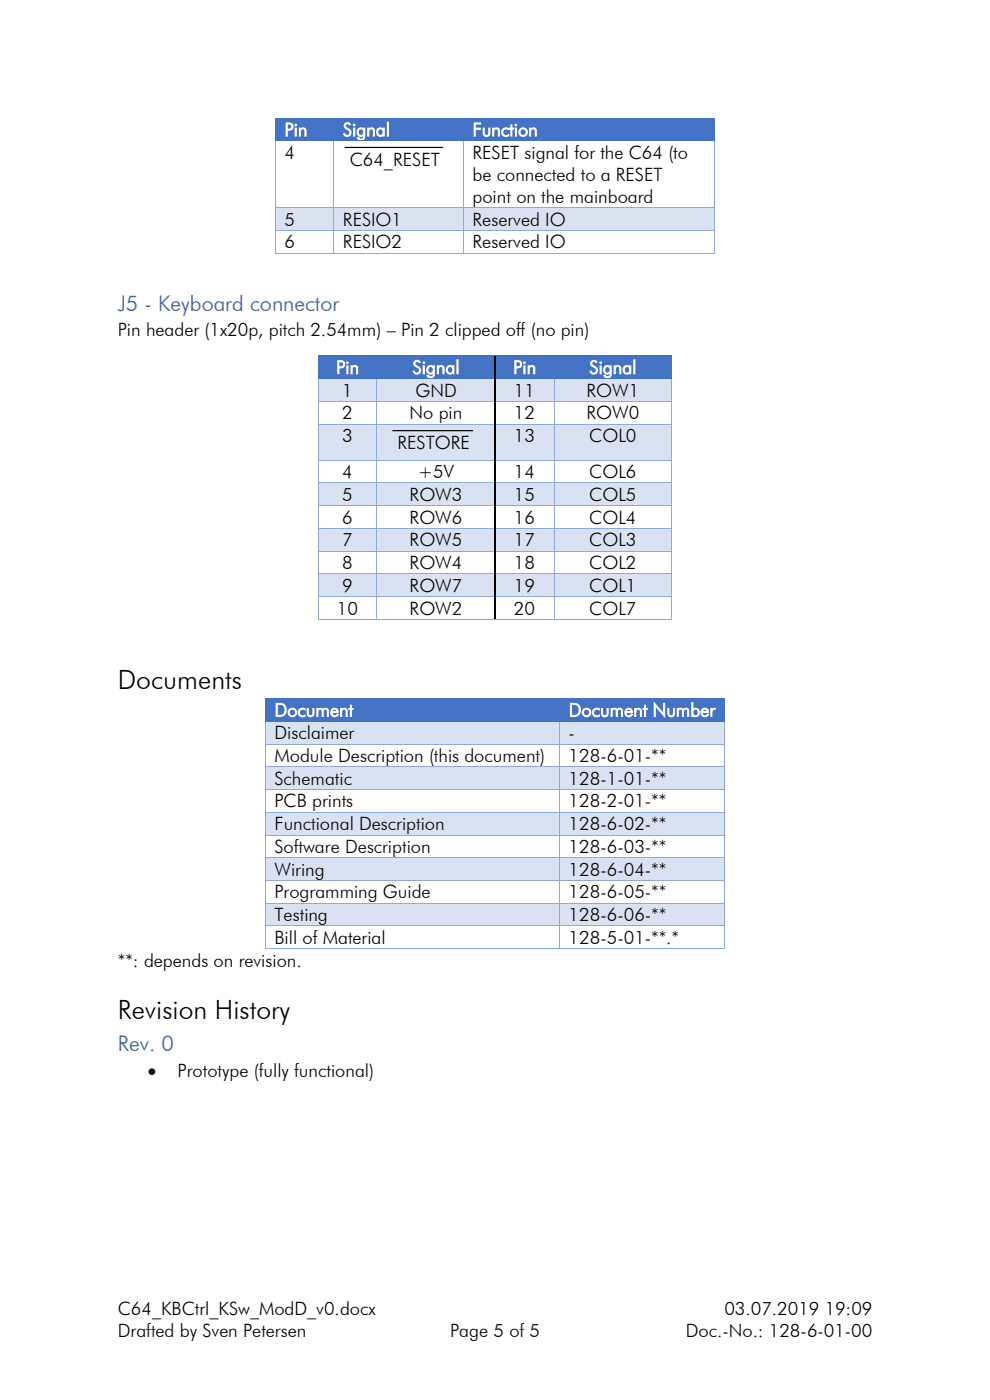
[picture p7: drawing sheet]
<svg xmlns="http://www.w3.org/2000/svg" width="210mm" height="297mm" viewBox="0 0 210 297" stroke-linecap="round" stroke-linejoin="round" font-family="sans-serif">
<defs><g id="words">
<g font-size="5.6">
<text x="25" y="146.2">Documents</text>
<text x="25" y="216.1">Revision History</text>
</g>
<g font-size="4.6" fill="#2f5496">
<text x="25" y="66">J5 - Keyboard connector</text>
<text x="25" y="223">Rev. 0</text>
</g>
<g font-size="3.9" fill="#fff">
<text x="60.3" y="28.9">Pin</text>
<text x="72.7" y="28.9">Signal</text>
<text x="100.2" y="28.9">Function</text>
<text x="71.3" y="79.3">Pin</text>
<text x="87.5" y="79.3">Signal</text>
<text x="108.9" y="79.3">Pin</text>
<text x="125" y="79.3">Signal</text>
<text x="58.2" y="152">Document</text>
<text x="120.6" y="152">Document Number</text>
</g>
<g font-size="3.9">
<text x="60.3" y="33.7">4</text>
<text x="74.2" y="35.1">C64_RESET</text>
<text x="100.2" y="33.7">RESET signal for the C64 (to</text>
<text x="100.2" y="38.4">be connected to a RESET</text>
<text x="60.3" y="47.8">5</text>
<text x="72.7" y="47.8">RESIO1</text>
<text x="100.2" y="43">point on the mainboard</text>
<text x="100.2" y="47.8">Reserved IO</text>
<text x="60.3" y="52.7">6</text>
<text x="72.7" y="52.7">RESIO2</text>
<text x="100.2" y="52.7">Reserved IO</text>
<text x="25" y="71.3">Pin header (1x20p, pitch 2.54mm) – Pin 2 clipped off (no pin)</text>
<text x="72.6" y="84.1">1</text>
<text x="72.6" y="88.9">2</text>
<text x="86.9" y="88.9">No pin</text>
<text x="88.1" y="84.1">GND</text>
<text x="109" y="84.1">11</text>
<text x="109" y="88.9">12</text>
<text x="124.4" y="84.1">ROW1</text>
<text x="124.4" y="88.9">ROW0</text>
<text x="72.6" y="93.8">3</text>
<text x="84.3" y="95.2">RESTORE</text>
<text x="109" y="93.8">13</text>
<text x="125" y="93.8">COL0</text>
<text x="72.6" y="101.4">4</text>
<text x="88.7" y="101.4">+5V</text>
<text x="109" y="101.4">14</text>
<text x="125" y="101.4">COL6</text>
<text x="72.6" y="106.3">5</text>
<text x="86.9" y="106.3">ROW3</text>
<text x="109" y="106.3">15</text>
<text x="125" y="106.3">COL5</text>
<text x="72.6" y="111.1">6</text>
<text x="86.9" y="111.1">ROW6</text>
<text x="109" y="111.1">16</text>
<text x="125" y="111.1">COL4</text>
<text x="72.6" y="115.9">7</text>
<text x="86.9" y="115.9">ROW5</text>
<text x="109" y="115.9">17</text>
<text x="125" y="115.9">COL3</text>
<text x="72.6" y="120.8">8</text>
<text x="72.6" y="125.6">9</text>
<text x="86.9" y="120.8">ROW4</text>
<text x="86.9" y="125.6">ROW7</text>
<text x="109" y="120.8">18</text>
<text x="109" y="125.6">19</text>
<text x="125" y="120.8">COL2</text>
<text x="125" y="125.6">COL1</text>
<text x="71.5" y="130.4">10</text>
<text x="86.9" y="130.4">ROW2</text>
<text x="109" y="130.4">20</text>
<text x="125" y="130.4">COL7</text>
<text x="58.2" y="156.8">Disclaimer</text>
<text x="58.2" y="161.7">Module Description (this document)</text>
<text x="120.6" y="156.8">-</text>
<text x="120.6" y="161.7">128-6-01-**</text>
<text x="58.2" y="166.5">Schematic</text>
<text x="120.6" y="166.5">128-1-01-**</text>
<text x="58.2" y="171.3">PCB prints</text>
<text x="120.6" y="171.3">128-2-01-**</text>
<text x="58.2" y="176.1">Functional Description</text>
<text x="120.6" y="176.1">128-6-02-**</text>
<text x="58.2" y="181">Software Description</text>
<text x="58.2" y="185.8">Wiring</text>
<text x="120.6" y="181">128-6-03-**</text>
<text x="120.6" y="185.8">128-6-04-**</text>
<text x="58.2" y="190.6">Programming Guide</text>
<text x="120.6" y="190.6">128-6-05-**</text>
<text x="58.2" y="195.4">Testing</text>
<text x="120.6" y="195.4">128-6-06-**</text>
<text x="58.2" y="200.3">Bill of Material</text>
<text x="120.6" y="200.3">128-5-01-**.*</text>
<text x="25" y="205.1">**: depends on revision.</text>
<text x="31.3" y="228.5">•</text>
<text x="37.7" y="228.5">Prototype (fully functional)</text>
<text x="25" y="279">C64_KBCtrl_KSw_ModD_v0.docx</text>
<text x="153.7" y="279">03.07.2019 19:09</text>
<text x="25" y="283.6">Drafted by Sven Petersen</text>
<text x="95.5" y="283.6">Page 5 of 5</text>
<text x="145.5" y="283.6">Doc.-No.: 128-6-01-00</text>
</g>
</g></defs>
<g fill="#4472c4">
<path d="M58.5 25.2h12.3v4.6h-12.3z" fill-rule="evenodd"/>
<path d="M60.3 25.2h8.6v4.6h-8.6z" fill-rule="evenodd"/>
<path d="M70.8 25.2h27.5v4.6h-27.5z" fill-rule="evenodd"/>
<path d="M72.7 25.2h23.7v4.6h-23.7z" fill-rule="evenodd"/>
<path d="M98.3 25.2h53.2v4.6h-53.2z" fill-rule="evenodd"/>
<path d="M100.2 25.2h49.5v4.6h-49.5z" fill-rule="evenodd"/>
<path d="M58.4 25h.1v.1h-.1z" fill-rule="evenodd"/>
<path d="M58.4 25h.1v.1h-.1z" fill-rule="evenodd"/>
</g>
<path d="M58.5 25.1h12.3" fill="none" stroke="#4472c4" stroke-width=".21"/>
<path d="M70.8 25h.2v.1h-.2z" fill-rule="evenodd" fill="#4472c4"/>
<path d="M71 25.1h27.4" fill="none" stroke="#4472c4" stroke-width=".21"/>
<path d="M98.4 25h.1v.1h-.1z" fill-rule="evenodd" fill="#4472c4"/>
<path d="M98.5 25.1h53.1" fill="none" stroke="#4472c4" stroke-width=".21"/>
<g fill="#4472c4">
<path d="M151.6 25h.2v.1h-.2z" fill-rule="evenodd"/>
<path d="M151.6 25h.2v.1h-.2z" fill-rule="evenodd"/>
</g>
<path d="M58.4 25.1v4.7M151.7 25.1v4.7" fill="none" stroke="#4472c4" stroke-width=".21"/>
<path d="M73.1 31.3h20.9" fill="none" stroke="#000" stroke-width=".25"/>
<path d="M58.4 29.8h.1v.2h-.1z" fill-rule="evenodd" fill="#4472c4"/>
<path d="M58.5 29.9h12.3" fill="none" stroke="#4472c4" stroke-width=".21"/>
<g fill="#4472c4">
<path d="M70.8 29.8h.1v.2h-.1z" fill-rule="evenodd"/>
<path d="M70.9 29.8h.2v.2h-.2z" fill-rule="evenodd"/>
</g>
<path d="M71.1 29.9h27.2" fill="none" stroke="#4472c4" stroke-width=".21"/>
<g fill="#4472c4">
<path d="M98.3 29.8h.1v.2h-.1z" fill-rule="evenodd"/>
<path d="M98.4 29.8h.2v.2h-.2z" fill-rule="evenodd"/>
</g>
<path d="M98.6 29.9h53" fill="none" stroke="#4472c4" stroke-width=".21"/>
<path d="M151.6 29.8h.2v.2h-.2z" fill-rule="evenodd" fill="#4472c4"/>
<path d="M58.4 30v13.9M70.8 30v13.9M98.4 30v13.9M151.7 30v13.9" fill="none" stroke="#8eaadb" stroke-width=".21"/>
<g fill="#d9e2f3">
<path d="M58.5 44.1h12.3v4.7h-12.3z" fill-rule="evenodd"/>
<path d="M60.3 44.1h8.6v4.7h-8.6z" fill-rule="evenodd"/>
<path d="M70.9 44.1h27.3v4.7h-27.3z" fill-rule="evenodd"/>
<path d="M72.7 44.1h23.7v4.7h-23.7z" fill-rule="evenodd"/>
<path d="M98.4 44.1h53.1v4.7h-53.1z" fill-rule="evenodd"/>
<path d="M100.2 44.1h49.5v4.7h-49.5z" fill-rule="evenodd"/>
</g>
<path d="M58.4 43.9h.1v.2h-.1z" fill-rule="evenodd" fill="#8eaadb"/>
<path d="M58.5 44h12.3" fill="none" stroke="#8eaadb" stroke-width=".21"/>
<path d="M70.8 43.9h.1v.2h-.1z" fill-rule="evenodd" fill="#8eaadb"/>
<path d="M70.9 44h27.4" fill="none" stroke="#8eaadb" stroke-width=".21"/>
<path d="M98.3 43.9h.1v.2h-.1z" fill-rule="evenodd" fill="#8eaadb"/>
<path d="M98.4 44h53.2" fill="none" stroke="#8eaadb" stroke-width=".21"/>
<path d="M151.6 43.9h.2v.2h-.2z" fill-rule="evenodd" fill="#8eaadb"/>
<path d="M58.4 44.1v4.7M70.8 44.1v4.7M98.4 44.1v4.7M151.7 44.1v4.7" fill="none" stroke="#8eaadb" stroke-width=".21"/>
<path d="M58.4 48.8h.1v.1h-.1z" fill-rule="evenodd" fill="#8eaadb"/>
<path d="M58.5 48.9h12.3" fill="none" stroke="#8eaadb" stroke-width=".21"/>
<path d="M70.8 48.8h.1v.1h-.1z" fill-rule="evenodd" fill="#8eaadb"/>
<path d="M70.9 48.9h27.4" fill="none" stroke="#8eaadb" stroke-width=".21"/>
<path d="M98.3 48.8h.1v.1h-.1z" fill-rule="evenodd" fill="#8eaadb"/>
<path d="M98.4 48.9h53.2" fill="none" stroke="#8eaadb" stroke-width=".21"/>
<path d="M151.6 48.8h.2v.1h-.2z" fill-rule="evenodd" fill="#8eaadb"/>
<path d="M58.4 48.9v4.7" fill="none" stroke="#8eaadb" stroke-width=".21"/>
<g fill="#8eaadb">
<path d="M58.4 53.6h.1v.2h-.1z" fill-rule="evenodd"/>
<path d="M58.4 53.6h.1v.2h-.1z" fill-rule="evenodd"/>
</g>
<path d="M58.5 53.7h12.3M70.8 48.9v4.7" fill="none" stroke="#8eaadb" stroke-width=".21"/>
<path d="M70.8 53.6h.1v.2h-.1z" fill-rule="evenodd" fill="#8eaadb"/>
<path d="M70.9 53.7h27.4M98.4 48.9v4.7" fill="none" stroke="#8eaadb" stroke-width=".21"/>
<path d="M98.3 53.6h.1v.2h-.1z" fill-rule="evenodd" fill="#8eaadb"/>
<path d="M98.4 53.7h53.2M151.7 48.9v4.7" fill="none" stroke="#8eaadb" stroke-width=".21"/>
<g fill="#8eaadb">
<path d="M151.6 53.6h.2v.2h-.2z" fill-rule="evenodd"/>
<path d="M151.6 53.6h.2v.2h-.2z" fill-rule="evenodd"/>
</g>
<g fill="#4472c4">
<path d="M67.7 75.6h12.3v4.6h-12.3z" fill-rule="evenodd"/>
<path d="M69.4 75.6h8.7v4.6h-8.7z" fill-rule="evenodd"/>
<path d="M80 75.6h24.7v4.6h-24.7z" fill-rule="evenodd"/>
<path d="M81.9 75.6h21.2v4.6h-21.2z" fill-rule="evenodd"/>
<path d="M105.3 75.6h12.2v4.6h-12.2z" fill-rule="evenodd"/>
<path d="M106.9 75.6h8.7v4.6h-8.7z" fill-rule="evenodd"/>
<path d="M117.5 75.6h24.9v4.6h-24.9z" fill-rule="evenodd"/>
<path d="M119.4 75.6h21.2v4.6h-21.2z" fill-rule="evenodd"/>
<path d="M67.5 75.4h.1v.2h-.1z" fill-rule="evenodd"/>
<path d="M67.5 75.4h.1v.2h-.1z" fill-rule="evenodd"/>
</g>
<path d="M67.6 75.5h12.3" fill="none" stroke="#4472c4" stroke-width=".21"/>
<path d="M79.9 75.4h.2v.2h-.2z" fill-rule="evenodd" fill="#4472c4"/>
<path d="M80.1 75.5h24.6" fill="none" stroke="#4472c4" stroke-width=".21"/>
<path d="M104.7 75.4h.2v.2h-.2z" fill-rule="evenodd" fill="#4472c4"/>
<path d="M104.9 75.5h12.6" fill="none" stroke="#4472c4" stroke-width=".21"/>
<path d="M117.5 75.4h.2v.2h-.2z" fill-rule="evenodd" fill="#4472c4"/>
<path d="M117.7 75.5h24.7" fill="none" stroke="#4472c4" stroke-width=".21"/>
<g fill="#4472c4">
<path d="M142.4 75.4h.2v.2h-.2z" fill-rule="evenodd"/>
<path d="M142.4 75.4h.2v.2h-.2z" fill-rule="evenodd"/>
</g>
<path d="M67.5 75.6v4.6M142.5 75.6v4.6" fill="none" stroke="#4472c4" stroke-width=".21"/>
<path d="M104.8 75.6v4.6M105.1 75.6v4.6" fill="none" stroke="#000" stroke-width=".21"/>
<g fill="#d9e2f3">
<path d="M67.7 80.4h12.2v4.7h-12.2z" fill-rule="evenodd"/>
<path d="M69.4 80.4h8.7v4.7h-8.7z" fill-rule="evenodd"/>
<path d="M80.1 80.4h24.6v4.7h-24.6z" fill-rule="evenodd"/>
<path d="M81.9 80.4h21.2v4.7h-21.2z" fill-rule="evenodd"/>
<path d="M105.3 80.4h12.2v4.7h-12.2z" fill-rule="evenodd"/>
<path d="M106.9 80.4h8.7v4.7h-8.7z" fill-rule="evenodd"/>
<path d="M117.6 80.4h24.8v4.7h-24.8z" fill-rule="evenodd"/>
<path d="M119.4 80.4h21.2v4.7h-21.2z" fill-rule="evenodd"/>
</g>
<path d="M67.5 80.2h.1v.2h-.1z" fill-rule="evenodd" fill="#4472c4"/>
<path d="M67.6 80.3h12.3" fill="none" stroke="#4472c4" stroke-width=".21"/>
<g fill="#4472c4">
<path d="M79.9 80.2h.1v.2h-.1z" fill-rule="evenodd"/>
<path d="M80 80.2h.2v.2h-.2z" fill-rule="evenodd"/>
</g>
<path d="M80.2 80.3h24.5M105.2 80.3h12.3" fill="none" stroke="#4472c4" stroke-width=".21"/>
<g fill="#000">
<path d="M104.7 80.2h.2v.2h-.2z" fill-rule="evenodd"/>
<path d="M105.1 80.2h.1v.2h-.1z" fill-rule="evenodd"/>
</g>
<g fill="#4472c4">
<path d="M117.5 80.2h.1v.2h-.1z" fill-rule="evenodd"/>
<path d="M117.6 80.2h.2v.2h-.2z" fill-rule="evenodd"/>
</g>
<path d="M117.8 80.3h24.6" fill="none" stroke="#4472c4" stroke-width=".21"/>
<path d="M142.4 80.2h.2v.2h-.2z" fill-rule="evenodd" fill="#4472c4"/>
<path d="M67.5 80.4v4.7M79.9 80.4v4.7M117.5 80.4v4.7M142.5 80.4v4.7" fill="none" stroke="#8eaadb" stroke-width=".21"/>
<path d="M104.8 80.4v4.7M105.1 80.4v4.7" fill="none" stroke="#000" stroke-width=".21"/>
<path d="M67.5 85.1h.1v.1h-.1z" fill-rule="evenodd" fill="#8eaadb"/>
<path d="M67.6 85.1h12.3" fill="none" stroke="#8eaadb" stroke-width=".21"/>
<path d="M79.9 85.1h.1v.1h-.1z" fill-rule="evenodd" fill="#8eaadb"/>
<path d="M80 85.1h24.7M105.2 85.1h12.3" fill="none" stroke="#8eaadb" stroke-width=".21"/>
<g fill="#000">
<path d="M104.7 85.1h.2v.1h-.2z" fill-rule="evenodd"/>
<path d="M105.1 85.1h.1v.1h-.1z" fill-rule="evenodd"/>
</g>
<path d="M117.5 85.1h.1v.1h-.1z" fill-rule="evenodd" fill="#8eaadb"/>
<path d="M117.6 85.1h24.8" fill="none" stroke="#8eaadb" stroke-width=".21"/>
<path d="M142.4 85.1h.2v.1h-.2z" fill-rule="evenodd" fill="#8eaadb"/>
<path d="M67.5 85.2v4.7M79.9 85.2v4.7M117.5 85.2v4.7M142.5 85.2v4.7" fill="none" stroke="#8eaadb" stroke-width=".21"/>
<path d="M104.8 85.2v4.7M105.1 85.2v4.7" fill="none" stroke="#000" stroke-width=".21"/>
<g fill="#d9e2f3">
<path d="M67.7 90.1h12.2v7.5h-12.2z" fill-rule="evenodd"/>
<path d="M69.4 90.1h8.7v4.6h-8.7z" fill-rule="evenodd"/>
<path d="M80.1 90.1h24.6v7.5h-24.6z" fill-rule="evenodd"/>
<path d="M81.9 90.1h21.2v7.5h-21.2z" fill-rule="evenodd"/>
</g>
<path d="M83.2 91.4h17.2" fill="none" stroke="#000" stroke-width=".25"/>
<g fill="#d9e2f3">
<path d="M105.3 90.1h12.2v7.5h-12.2z" fill-rule="evenodd"/>
<path d="M106.9 90.1h8.7v4.6h-8.7z" fill-rule="evenodd"/>
<path d="M117.6 90.1h24.8v7.5h-24.8z" fill-rule="evenodd"/>
<path d="M119.4 90.1h21.2v4.6h-21.2z" fill-rule="evenodd"/>
</g>
<path d="M67.5 89.9h.1v.1h-.1z" fill-rule="evenodd" fill="#8eaadb"/>
<path d="M67.6 90h12.3" fill="none" stroke="#8eaadb" stroke-width=".21"/>
<path d="M79.9 89.9h.1v.1h-.1z" fill-rule="evenodd" fill="#8eaadb"/>
<path d="M80 90h24.7M105.2 90h12.3" fill="none" stroke="#8eaadb" stroke-width=".21"/>
<g fill="#000">
<path d="M104.7 89.9h.2v.1h-.2z" fill-rule="evenodd"/>
<path d="M105.1 89.9h.1v.1h-.1z" fill-rule="evenodd"/>
</g>
<path d="M117.5 89.9h.1v.1h-.1z" fill-rule="evenodd" fill="#8eaadb"/>
<path d="M117.6 90h24.8" fill="none" stroke="#8eaadb" stroke-width=".21"/>
<path d="M142.4 89.9h.2v.1h-.2z" fill-rule="evenodd" fill="#8eaadb"/>
<path d="M67.5 90.1v7.5M79.9 90.1v7.5M117.5 90.1v7.5M142.5 90.1v7.5" fill="none" stroke="#8eaadb" stroke-width=".21"/>
<path d="M104.8 90.1v7.5M105.1 90.1v7.5" fill="none" stroke="#000" stroke-width=".21"/>
<path d="M67.5 97.6h.1v.1h-.1z" fill-rule="evenodd" fill="#8eaadb"/>
<path d="M67.6 97.6h12.3" fill="none" stroke="#8eaadb" stroke-width=".21"/>
<path d="M79.9 97.6h.1v.1h-.1z" fill-rule="evenodd" fill="#8eaadb"/>
<path d="M80 97.6h24.7M105.2 97.6h12.3" fill="none" stroke="#8eaadb" stroke-width=".21"/>
<g fill="#000">
<path d="M104.7 97.6h.2v.1h-.2z" fill-rule="evenodd"/>
<path d="M105.1 97.6h.1v.1h-.1z" fill-rule="evenodd"/>
</g>
<path d="M117.5 97.6h.1v.1h-.1z" fill-rule="evenodd" fill="#8eaadb"/>
<path d="M117.6 97.6h24.8" fill="none" stroke="#8eaadb" stroke-width=".21"/>
<path d="M142.4 97.6h.2v.1h-.2z" fill-rule="evenodd" fill="#8eaadb"/>
<path d="M67.5 97.7v4.7M79.9 97.7v4.7M117.5 97.7v4.7M142.5 97.7v4.7" fill="none" stroke="#8eaadb" stroke-width=".21"/>
<path d="M104.8 97.7v4.7M105.1 97.7v4.7" fill="none" stroke="#000" stroke-width=".21"/>
<g fill="#d9e2f3">
<path d="M67.7 102.5h12.2v4.7h-12.2z" fill-rule="evenodd"/>
<path d="M69.4 102.5h8.7v4.7h-8.7z" fill-rule="evenodd"/>
<path d="M80.1 102.5h24.6v4.7h-24.6z" fill-rule="evenodd"/>
<path d="M81.9 102.5h21.2v4.7h-21.2z" fill-rule="evenodd"/>
<path d="M105.3 102.5h12.2v4.7h-12.2z" fill-rule="evenodd"/>
<path d="M106.9 102.5h8.7v4.7h-8.7z" fill-rule="evenodd"/>
<path d="M117.6 102.5h24.8v4.7h-24.8z" fill-rule="evenodd"/>
<path d="M119.4 102.5h21.2v4.7h-21.2z" fill-rule="evenodd"/>
</g>
<path d="M67.5 102.4h.1v.1h-.1z" fill-rule="evenodd" fill="#8eaadb"/>
<path d="M67.6 102.5h12.3" fill="none" stroke="#8eaadb" stroke-width=".21"/>
<path d="M79.9 102.4h.1v.1h-.1z" fill-rule="evenodd" fill="#8eaadb"/>
<path d="M80 102.5h24.7M105.2 102.5h12.3" fill="none" stroke="#8eaadb" stroke-width=".21"/>
<g fill="#000">
<path d="M104.7 102.4h.2v.1h-.2z" fill-rule="evenodd"/>
<path d="M105.1 102.4h.1v.1h-.1z" fill-rule="evenodd"/>
</g>
<path d="M117.5 102.4h.1v.1h-.1z" fill-rule="evenodd" fill="#8eaadb"/>
<path d="M117.6 102.5h24.8" fill="none" stroke="#8eaadb" stroke-width=".21"/>
<path d="M142.4 102.4h.2v.1h-.2z" fill-rule="evenodd" fill="#8eaadb"/>
<path d="M67.5 102.5v4.7M79.9 102.5v4.7M117.5 102.5v4.7M142.5 102.5v4.7" fill="none" stroke="#8eaadb" stroke-width=".21"/>
<path d="M104.8 102.5v4.7M105.1 102.5v4.7" fill="none" stroke="#000" stroke-width=".21"/>
<path d="M67.5 107.2h.1v.2h-.1z" fill-rule="evenodd" fill="#8eaadb"/>
<path d="M67.6 107.3h12.3" fill="none" stroke="#8eaadb" stroke-width=".21"/>
<path d="M79.9 107.2h.1v.2h-.1z" fill-rule="evenodd" fill="#8eaadb"/>
<path d="M80 107.3h24.7M105.2 107.3h12.3" fill="none" stroke="#8eaadb" stroke-width=".21"/>
<g fill="#000">
<path d="M104.7 107.2h.2v.2h-.2z" fill-rule="evenodd"/>
<path d="M105.1 107.2h.1v.2h-.1z" fill-rule="evenodd"/>
</g>
<path d="M117.5 107.2h.1v.2h-.1z" fill-rule="evenodd" fill="#8eaadb"/>
<path d="M117.6 107.3h24.8" fill="none" stroke="#8eaadb" stroke-width=".21"/>
<path d="M142.4 107.2h.2v.2h-.2z" fill-rule="evenodd" fill="#8eaadb"/>
<path d="M67.5 107.4v4.6M79.9 107.4v4.6M117.5 107.4v4.6M142.5 107.4v4.6" fill="none" stroke="#8eaadb" stroke-width=".21"/>
<path d="M104.8 107.4v4.6M105.1 107.4v4.6" fill="none" stroke="#000" stroke-width=".21"/>
<g fill="#d9e2f3">
<path d="M67.7 112.2h12.2v4.7h-12.2z" fill-rule="evenodd"/>
<path d="M69.4 112.2h8.7v4.7h-8.7z" fill-rule="evenodd"/>
<path d="M80.1 112.2h24.6v4.7h-24.6z" fill-rule="evenodd"/>
<path d="M81.9 112.2h21.2v4.7h-21.2z" fill-rule="evenodd"/>
<path d="M105.3 112.2h12.2v4.7h-12.2z" fill-rule="evenodd"/>
<path d="M106.9 112.2h8.7v4.7h-8.7z" fill-rule="evenodd"/>
<path d="M117.6 112.2h24.8v4.7h-24.8z" fill-rule="evenodd"/>
<path d="M119.4 112.2h21.2v4.7h-21.2z" fill-rule="evenodd"/>
</g>
<path d="M67.5 112h.1v.2h-.1z" fill-rule="evenodd" fill="#8eaadb"/>
<path d="M67.6 112.1h12.3" fill="none" stroke="#8eaadb" stroke-width=".21"/>
<path d="M79.9 112h.1v.2h-.1z" fill-rule="evenodd" fill="#8eaadb"/>
<path d="M80 112.1h24.7M105.2 112.1h12.3" fill="none" stroke="#8eaadb" stroke-width=".21"/>
<g fill="#000">
<path d="M104.7 112h.2v.2h-.2z" fill-rule="evenodd"/>
<path d="M105.1 112h.1v.2h-.1z" fill-rule="evenodd"/>
</g>
<path d="M117.5 112h.1v.2h-.1z" fill-rule="evenodd" fill="#8eaadb"/>
<path d="M117.6 112.1h24.8" fill="none" stroke="#8eaadb" stroke-width=".21"/>
<path d="M142.4 112h.2v.2h-.2z" fill-rule="evenodd" fill="#8eaadb"/>
<path d="M67.5 112.2v4.7M79.9 112.2v4.7M117.5 112.2v4.7M142.5 112.2v4.7" fill="none" stroke="#8eaadb" stroke-width=".21"/>
<path d="M104.8 112.2v4.7M105.1 112.2v4.7" fill="none" stroke="#000" stroke-width=".21"/>
<path d="M67.5 116.9h.1v.1h-.1z" fill-rule="evenodd" fill="#8eaadb"/>
<path d="M67.6 116.9h12.3" fill="none" stroke="#8eaadb" stroke-width=".21"/>
<path d="M79.9 116.9h.1v.1h-.1z" fill-rule="evenodd" fill="#8eaadb"/>
<path d="M80 116.9h24.7M105.2 116.9h12.3" fill="none" stroke="#8eaadb" stroke-width=".21"/>
<g fill="#000">
<path d="M104.7 116.9h.2v.1h-.2z" fill-rule="evenodd"/>
<path d="M105.1 116.9h.1v.1h-.1z" fill-rule="evenodd"/>
</g>
<path d="M117.5 116.9h.1v.1h-.1z" fill-rule="evenodd" fill="#8eaadb"/>
<path d="M117.6 116.9h24.8" fill="none" stroke="#8eaadb" stroke-width=".21"/>
<path d="M142.4 116.9h.2v.1h-.2z" fill-rule="evenodd" fill="#8eaadb"/>
<path d="M67.5 117v4.7M79.9 117v4.7M117.5 117v4.7M142.5 117v4.7" fill="none" stroke="#8eaadb" stroke-width=".21"/>
<path d="M104.8 117v4.7M105.1 117v4.7" fill="none" stroke="#000" stroke-width=".21"/>
<g fill="#d9e2f3">
<path d="M67.7 121.9h12.2v4.6h-12.2z" fill-rule="evenodd"/>
<path d="M69.4 121.9h8.7v4.6h-8.7z" fill-rule="evenodd"/>
<path d="M80.1 121.9h24.6v4.6h-24.6z" fill-rule="evenodd"/>
<path d="M81.9 121.9h21.2v4.6h-21.2z" fill-rule="evenodd"/>
<path d="M105.3 121.9h12.2v4.6h-12.2z" fill-rule="evenodd"/>
<path d="M106.9 121.9h8.7v4.6h-8.7z" fill-rule="evenodd"/>
<path d="M117.6 121.9h24.8v4.6h-24.8z" fill-rule="evenodd"/>
<path d="M119.4 121.9h21.2v4.6h-21.2z" fill-rule="evenodd"/>
</g>
<path d="M67.5 121.7h.1v.2h-.1z" fill-rule="evenodd" fill="#8eaadb"/>
<path d="M67.6 121.8h12.3" fill="none" stroke="#8eaadb" stroke-width=".21"/>
<path d="M79.9 121.7h.1v.2h-.1z" fill-rule="evenodd" fill="#8eaadb"/>
<path d="M80 121.8h24.7M105.2 121.8h12.3" fill="none" stroke="#8eaadb" stroke-width=".21"/>
<g fill="#000">
<path d="M104.7 121.7h.2v.2h-.2z" fill-rule="evenodd"/>
<path d="M105.1 121.7h.1v.2h-.1z" fill-rule="evenodd"/>
</g>
<path d="M117.5 121.7h.1v.2h-.1z" fill-rule="evenodd" fill="#8eaadb"/>
<path d="M117.6 121.8h24.8" fill="none" stroke="#8eaadb" stroke-width=".21"/>
<path d="M142.4 121.7h.2v.2h-.2z" fill-rule="evenodd" fill="#8eaadb"/>
<path d="M67.5 121.9v4.6M79.9 121.9v4.6M117.5 121.9v4.6M142.5 121.9v4.6" fill="none" stroke="#8eaadb" stroke-width=".21"/>
<path d="M104.8 121.9v4.6M105.1 121.9v4.6" fill="none" stroke="#000" stroke-width=".21"/>
<path d="M67.5 126.5h.1v.2h-.1z" fill-rule="evenodd" fill="#8eaadb"/>
<path d="M67.6 126.6h12.3" fill="none" stroke="#8eaadb" stroke-width=".21"/>
<path d="M79.9 126.5h.1v.2h-.1z" fill-rule="evenodd" fill="#8eaadb"/>
<path d="M80 126.6h24.7M105.2 126.6h12.3" fill="none" stroke="#8eaadb" stroke-width=".21"/>
<g fill="#000">
<path d="M104.7 126.5h.2v.2h-.2z" fill-rule="evenodd"/>
<path d="M105.1 126.5h.1v.2h-.1z" fill-rule="evenodd"/>
</g>
<path d="M117.5 126.5h.1v.2h-.1z" fill-rule="evenodd" fill="#8eaadb"/>
<path d="M117.6 126.6h24.8" fill="none" stroke="#8eaadb" stroke-width=".21"/>
<path d="M142.4 126.5h.2v.2h-.2z" fill-rule="evenodd" fill="#8eaadb"/>
<path d="M67.5 126.7v4.7" fill="none" stroke="#8eaadb" stroke-width=".21"/>
<g fill="#8eaadb">
<path d="M67.5 131.4h.1v.1h-.1z" fill-rule="evenodd"/>
<path d="M67.5 131.4h.1v.1h-.1z" fill-rule="evenodd"/>
</g>
<path d="M67.6 131.5h12.3M79.9 126.7v4.7" fill="none" stroke="#8eaadb" stroke-width=".21"/>
<path d="M79.9 131.4h.1v.1h-.1z" fill-rule="evenodd" fill="#8eaadb"/>
<path d="M80 131.5h24.7" fill="none" stroke="#8eaadb" stroke-width=".21"/>
<path d="M104.8 126.7v4.7M105.1 126.7v4.7" fill="none" stroke="#000" stroke-width=".21"/>
<path d="M104.7 131.4h.2v.1h-.2z" fill-rule="evenodd" fill="#8eaadb"/>
<path d="M104.9 131.5h12.6M117.5 126.7v4.7" fill="none" stroke="#8eaadb" stroke-width=".21"/>
<path d="M117.5 131.4h.1v.1h-.1z" fill-rule="evenodd" fill="#8eaadb"/>
<path d="M117.6 131.5h24.8M142.5 126.7v4.7" fill="none" stroke="#8eaadb" stroke-width=".21"/>
<g fill="#8eaadb">
<path d="M142.4 131.4h.2v.1h-.2z" fill-rule="evenodd"/>
<path d="M142.4 131.4h.2v.1h-.2z" fill-rule="evenodd"/>
</g>
<g fill="#4472c4">
<path d="M56.4 148.3h62.3v4.6h-62.3z" fill-rule="evenodd"/>
<path d="M58.2 148.3h58.6v4.6h-58.6z" fill-rule="evenodd"/>
<path d="M118.7 148.3h35v4.6h-35z" fill-rule="evenodd"/>
<path d="M120.6 148.3h31.2v4.6h-31.2z" fill-rule="evenodd"/>
<path d="M56.2 148.1h.2v.2h-.2z" fill-rule="evenodd"/>
<path d="M56.2 148.1h.2v.2h-.2z" fill-rule="evenodd"/>
</g>
<path d="M56.4 148.2h62.4" fill="none" stroke="#4472c4" stroke-width=".21"/>
<path d="M118.8 148.1h.1v.2h-.1z" fill-rule="evenodd" fill="#4472c4"/>
<path d="M118.9 148.2h34.8" fill="none" stroke="#4472c4" stroke-width=".21"/>
<g fill="#4472c4">
<path d="M153.7 148.1h.2v.2h-.2z" fill-rule="evenodd"/>
<path d="M153.7 148.1h.2v.2h-.2z" fill-rule="evenodd"/>
</g>
<path d="M56.3 148.3v4.6M153.8 148.3v4.6" fill="none" stroke="#4472c4" stroke-width=".21"/>
<g fill="#d9e2f3">
<path d="M56.4 153.1h62.2v4.7h-62.2z" fill-rule="evenodd"/>
<path d="M58.2 153.1h58.6v4.7h-58.6z" fill-rule="evenodd"/>
<path d="M118.8 153.1h34.9v4.7h-34.9z" fill-rule="evenodd"/>
<path d="M120.6 153.1h31.2v4.7h-31.2z" fill-rule="evenodd"/>
</g>
<path d="M56.2 152.9h.2v.2h-.2z" fill-rule="evenodd" fill="#4472c4"/>
<path d="M56.4 153h62.3" fill="none" stroke="#4472c4" stroke-width=".21"/>
<g fill="#4472c4">
<path d="M118.7 152.9h.2v.2h-.2z" fill-rule="evenodd"/>
<path d="M118.9 152.9h.1v.2h-.1z" fill-rule="evenodd"/>
</g>
<path d="M119 153h34.7" fill="none" stroke="#4472c4" stroke-width=".21"/>
<path d="M153.7 152.9h.2v.2h-.2z" fill-rule="evenodd" fill="#4472c4"/>
<path d="M56.3 153.1v4.7M118.8 153.1v4.7M153.8 153.1v4.7" fill="none" stroke="#8eaadb" stroke-width=".21"/>
<path d="M56.2 157.8h.2v.1h-.2z" fill-rule="evenodd" fill="#8eaadb"/>
<path d="M56.4 157.8h62.3" fill="none" stroke="#8eaadb" stroke-width=".21"/>
<path d="M118.7 157.8h.2v.1h-.2z" fill-rule="evenodd" fill="#8eaadb"/>
<path d="M118.9 157.8h34.8" fill="none" stroke="#8eaadb" stroke-width=".21"/>
<path d="M153.7 157.8h.2v.1h-.2z" fill-rule="evenodd" fill="#8eaadb"/>
<path d="M56.3 157.9v4.7M118.8 157.9v4.7M153.8 157.9v4.7" fill="none" stroke="#8eaadb" stroke-width=".21"/>
<g fill="#d9e2f3">
<path d="M56.4 162.8h62.2v4.6h-62.2z" fill-rule="evenodd"/>
<path d="M58.2 162.8h58.6v4.6h-58.6z" fill-rule="evenodd"/>
<path d="M118.8 162.8h34.9v4.6h-34.9z" fill-rule="evenodd"/>
<path d="M120.6 162.8h31.2v4.6h-31.2z" fill-rule="evenodd"/>
</g>
<path d="M56.2 162.6h.2v.2h-.2z" fill-rule="evenodd" fill="#8eaadb"/>
<path d="M56.4 162.7h62.3" fill="none" stroke="#8eaadb" stroke-width=".21"/>
<path d="M118.7 162.6h.2v.2h-.2z" fill-rule="evenodd" fill="#8eaadb"/>
<path d="M118.9 162.7h34.8" fill="none" stroke="#8eaadb" stroke-width=".21"/>
<path d="M153.7 162.6h.2v.2h-.2z" fill-rule="evenodd" fill="#8eaadb"/>
<path d="M56.3 162.8v4.6M118.8 162.8v4.6M153.8 162.8v4.6" fill="none" stroke="#8eaadb" stroke-width=".21"/>
<path d="M56.2 167.4h.2v.2h-.2z" fill-rule="evenodd" fill="#8eaadb"/>
<path d="M56.4 167.5h62.3" fill="none" stroke="#8eaadb" stroke-width=".21"/>
<path d="M118.7 167.4h.2v.2h-.2z" fill-rule="evenodd" fill="#8eaadb"/>
<path d="M118.9 167.5h34.8" fill="none" stroke="#8eaadb" stroke-width=".21"/>
<path d="M153.7 167.4h.2v.2h-.2z" fill-rule="evenodd" fill="#8eaadb"/>
<path d="M56.3 167.6v4.6M118.8 167.6v4.6M153.8 167.6v4.6" fill="none" stroke="#8eaadb" stroke-width=".21"/>
<g fill="#d9e2f3">
<path d="M56.4 172.4h62.2v4.7h-62.2z" fill-rule="evenodd"/>
<path d="M58.2 172.4h58.6v4.7h-58.6z" fill-rule="evenodd"/>
<path d="M118.8 172.4h34.9v4.7h-34.9z" fill-rule="evenodd"/>
<path d="M120.6 172.4h31.2v4.7h-31.2z" fill-rule="evenodd"/>
</g>
<path d="M56.2 172.2h.2v.2h-.2z" fill-rule="evenodd" fill="#8eaadb"/>
<path d="M56.4 172.3h62.3" fill="none" stroke="#8eaadb" stroke-width=".21"/>
<path d="M118.7 172.2h.2v.2h-.2z" fill-rule="evenodd" fill="#8eaadb"/>
<path d="M118.9 172.3h34.8" fill="none" stroke="#8eaadb" stroke-width=".21"/>
<path d="M153.7 172.2h.2v.2h-.2z" fill-rule="evenodd" fill="#8eaadb"/>
<path d="M56.3 172.4v4.7M118.8 172.4v4.7M153.8 172.4v4.7" fill="none" stroke="#8eaadb" stroke-width=".21"/>
<path d="M56.2 177.1h.2v.1h-.2z" fill-rule="evenodd" fill="#8eaadb"/>
<path d="M56.4 177.1h62.3" fill="none" stroke="#8eaadb" stroke-width=".21"/>
<path d="M118.7 177.1h.2v.1h-.2z" fill-rule="evenodd" fill="#8eaadb"/>
<path d="M118.9 177.1h34.8" fill="none" stroke="#8eaadb" stroke-width=".21"/>
<path d="M153.7 177.1h.2v.1h-.2z" fill-rule="evenodd" fill="#8eaadb"/>
<path d="M56.3 177.2v4.7M118.8 177.2v4.7M153.8 177.2v4.7" fill="none" stroke="#8eaadb" stroke-width=".21"/>
<g fill="#d9e2f3">
<path d="M56.4 182.1h62.2v4.6h-62.2z" fill-rule="evenodd"/>
<path d="M58.2 182.1h58.6v4.6h-58.6z" fill-rule="evenodd"/>
<path d="M118.8 182.1h34.9v4.6h-34.9z" fill-rule="evenodd"/>
<path d="M120.6 182.1h31.2v4.6h-31.2z" fill-rule="evenodd"/>
</g>
<path d="M56.2 181.9h.2v.2h-.2z" fill-rule="evenodd" fill="#8eaadb"/>
<path d="M56.4 182h62.3" fill="none" stroke="#8eaadb" stroke-width=".21"/>
<path d="M118.7 181.9h.2v.2h-.2z" fill-rule="evenodd" fill="#8eaadb"/>
<path d="M118.9 182h34.8" fill="none" stroke="#8eaadb" stroke-width=".21"/>
<path d="M153.7 181.9h.2v.2h-.2z" fill-rule="evenodd" fill="#8eaadb"/>
<path d="M56.3 182.1v4.6M118.8 182.1v4.6M153.8 182.1v4.6" fill="none" stroke="#8eaadb" stroke-width=".21"/>
<path d="M56.2 186.7h.2v.2h-.2z" fill-rule="evenodd" fill="#8eaadb"/>
<path d="M56.4 186.8h62.3" fill="none" stroke="#8eaadb" stroke-width=".21"/>
<path d="M118.7 186.7h.2v.2h-.2z" fill-rule="evenodd" fill="#8eaadb"/>
<path d="M118.9 186.8h34.8" fill="none" stroke="#8eaadb" stroke-width=".21"/>
<path d="M153.7 186.7h.2v.2h-.2z" fill-rule="evenodd" fill="#8eaadb"/>
<path d="M56.3 186.9v4.6M118.8 186.9v4.6M153.8 186.9v4.6" fill="none" stroke="#8eaadb" stroke-width=".21"/>
<g fill="#d9e2f3">
<path d="M56.4 191.7h62.2v4.7h-62.2z" fill-rule="evenodd"/>
<path d="M58.2 191.7h58.6v4.7h-58.6z" fill-rule="evenodd"/>
<path d="M118.8 191.7h34.9v4.7h-34.9z" fill-rule="evenodd"/>
<path d="M120.6 191.7h31.2v4.7h-31.2z" fill-rule="evenodd"/>
</g>
<path d="M56.2 191.5h.2v.2h-.2z" fill-rule="evenodd" fill="#8eaadb"/>
<path d="M56.4 191.6h62.3" fill="none" stroke="#8eaadb" stroke-width=".21"/>
<path d="M118.7 191.5h.2v.2h-.2z" fill-rule="evenodd" fill="#8eaadb"/>
<path d="M118.9 191.6h34.8" fill="none" stroke="#8eaadb" stroke-width=".21"/>
<path d="M153.7 191.5h.2v.2h-.2z" fill-rule="evenodd" fill="#8eaadb"/>
<path d="M56.3 191.7v4.7M118.8 191.7v4.7M153.8 191.7v4.7" fill="none" stroke="#8eaadb" stroke-width=".21"/>
<path d="M56.2 196.4h.2v.1h-.2z" fill-rule="evenodd" fill="#8eaadb"/>
<path d="M56.4 196.5h62.3" fill="none" stroke="#8eaadb" stroke-width=".21"/>
<path d="M118.7 196.4h.2v.1h-.2z" fill-rule="evenodd" fill="#8eaadb"/>
<path d="M118.9 196.5h34.8" fill="none" stroke="#8eaadb" stroke-width=".21"/>
<path d="M153.7 196.4h.2v.1h-.2z" fill-rule="evenodd" fill="#8eaadb"/>
<path d="M56.3 196.5v4.7" fill="none" stroke="#8eaadb" stroke-width=".21"/>
<g fill="#8eaadb">
<path d="M56.2 201.2h.2v.2h-.2z" fill-rule="evenodd"/>
<path d="M56.2 201.2h.2v.2h-.2z" fill-rule="evenodd"/>
</g>
<path d="M118.8 196.5v4.7M56.4 201.3h62.3" fill="none" stroke="#8eaadb" stroke-width=".21"/>
<path d="M118.7 201.2h.2v.2h-.2z" fill-rule="evenodd" fill="#8eaadb"/>
<path d="M153.8 196.5v4.7M118.9 201.3h34.8" fill="none" stroke="#8eaadb" stroke-width=".21"/>
<g fill="#8eaadb">
<path d="M153.7 201.2h.2v.2h-.2z" fill-rule="evenodd"/>
<path d="M153.7 201.2h.2v.2h-.2z" fill-rule="evenodd"/>
</g>
<use href="#words"/>
</svg>
